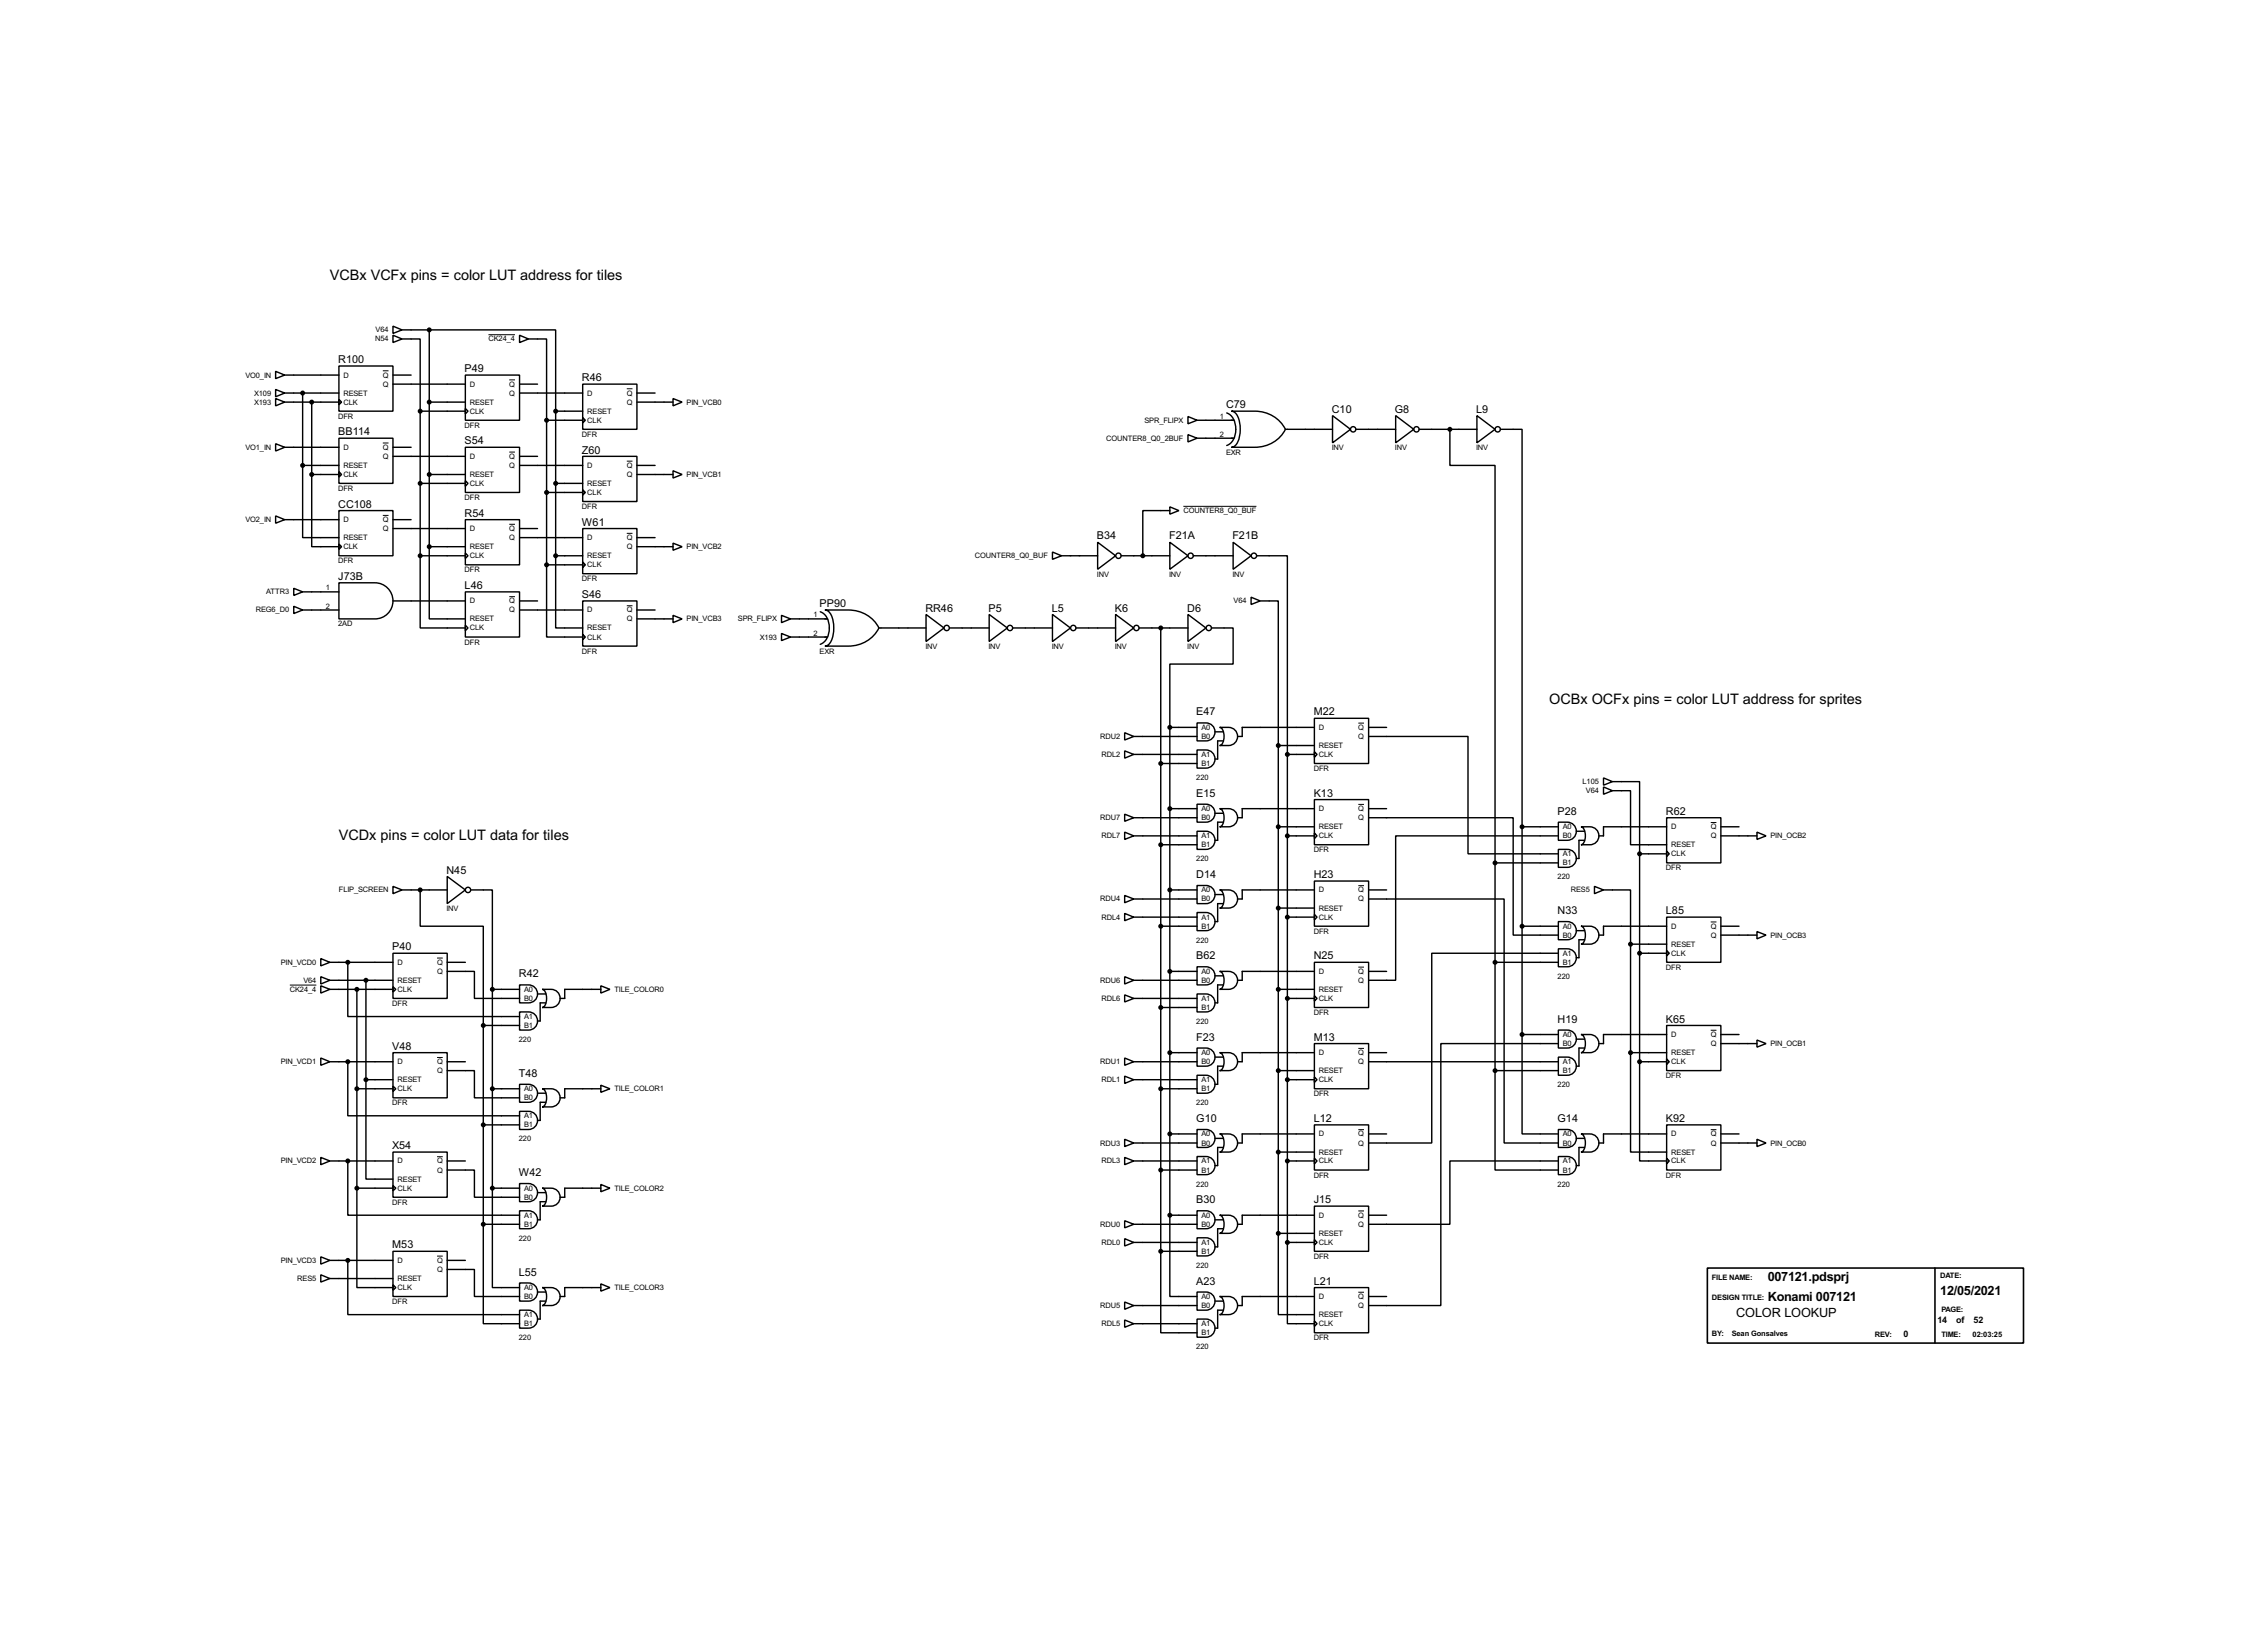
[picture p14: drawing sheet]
<svg xmlns="http://www.w3.org/2000/svg" width="637mm" height="460mm" viewBox="0 0 637 460" stroke-linecap="round" stroke-linejoin="round" font-family="sans-serif">
<defs><g id="words">
<g font-size="4.6">
<text x="92.8" y="78.6">VCBx VCFx pins = color LUT address for tiles</text>
<text x="435.7" y="198">OCBx OCFx pins = color LUT address for sprites</text>
<text x="95.3" y="236.1">VCDx pins = color LUT data for tiles</text>
</g>
<g font-size="4">
<text x="497.1" y="360.1">007121.pdsprj</text>
<text x="497.1" y="365.9">Konami 007121</text>
<text x="545.6" y="364.2">12/05/2021</text>
<text x="488.2" y="370.3">COLOR LOOKUP</text>
</g>
<g font-size="3.4">
<text x="95.1" y="102.1">R100</text>
<text x="130.7" y="104.7">P49</text>
<text x="163.7" y="107.2">R46</text>
<text x="344.8" y="114.8">C79</text>
<text x="374.5" y="116.1">C10</text>
<text x="392.3" y="116.1">G8</text>
<text x="415.1" y="116.1">L9</text>
<text x="95.1" y="122.4">BB114</text>
<text x="130.7" y="124.9">S54</text>
<text x="163.7" y="127.5">Z60</text>
<text x="95.1" y="142.8">CC108</text>
<text x="130.7" y="145.3">R54</text>
<text x="163.7" y="147.8">W61</text>
<text x="308.5" y="151.7">B34</text>
<text x="328.8" y="151.7">F21A</text>
<text x="346.6" y="151.7">F21B</text>
<text x="95.1" y="163">J73B</text>
<text x="130.7" y="165.6">L46</text>
<text x="163.7" y="168.2">S46</text>
<text x="230.5" y="170.7">PP90</text>
<text x="260.2" y="172">RR46</text>
<text x="278" y="172">P5</text>
<text x="295.8" y="172">L5</text>
<text x="313.5" y="172">K6</text>
<text x="333.9" y="172">D6</text>
<text x="336.4" y="201.2">E47</text>
<text x="369.4" y="201.2">M22</text>
<text x="336.4" y="224">E15</text>
<text x="369.4" y="224">K13</text>
<text x="438" y="229.1">P28</text>
<text x="468.5" y="229.1">R62</text>
<text x="125.6" y="245.6">N45</text>
<text x="336.4" y="246.9">D14</text>
<text x="369.4" y="246.9">H23</text>
<text x="438" y="257.1">N33</text>
<text x="468.5" y="257.1">L85</text>
<text x="110.3" y="267.2">P40</text>
<text x="336.4" y="269.8">B62</text>
<text x="369.4" y="269.8">N25</text>
<text x="145.9" y="274.8">R42</text>
<text x="438" y="287.5">H19</text>
<text x="468.5" y="287.5">K65</text>
<text x="336.4" y="292.6">F23</text>
<text x="369.4" y="292.6">M13</text>
<text x="110.3" y="295.2">V48</text>
<text x="145.9" y="302.8">T48</text>
<text x="336.4" y="315.5">G10</text>
<text x="369.4" y="315.5">L12</text>
<text x="438" y="315.5">G14</text>
<text x="468.5" y="315.5">K92</text>
<text x="110.3" y="323.1">X54</text>
<text x="145.9" y="330.7">W42</text>
<text x="336.4" y="338.3">B30</text>
<text x="369.4" y="338.3">J15</text>
<text x="110.3" y="351">M53</text>
<text x="145.9" y="358.7">L55</text>
<text x="336.4" y="361.2">A23</text>
<text x="369.4" y="361.2">L21</text>
</g>
<g font-size="2.8">
<text x="544.8" y="371.8">14</text>
<text x="550.1" y="371.8">of</text>
<text x="555" y="371.8">52</text>
<text x="535.3" y="375.9">0</text>
</g>
<g font-size="2.4">
<text x="105.5" y="96">N54</text>
<text x="105.6" y="93.5">V64</text>
<text x="137.4" y="96">CK24_4</text>
<text x="69" y="106.2">VO0_IN</text>
<text x="96.6" y="106.2">D</text>
<text x="107.7" y="106.2">Q</text>
<text x="71.5" y="113.7">X193</text>
<text x="71.5" y="111.2">X109</text>
<text x="96.6" y="111.2">RESET</text>
<text x="96.6" y="113.7">CLK</text>
<text x="107.7" y="108.7">Q</text>
<text x="132.1" y="113.7">RESET</text>
<text x="132.1" y="108.7">D</text>
<text x="143.2" y="108.7">Q</text>
<text x="143.2" y="111.2">Q</text>
<text x="165.2" y="111.2">D</text>
<text x="176.3" y="111.2">Q</text>
<text x="176.3" y="113.7">Q</text>
<text x="193.1" y="113.7">PIN_VCB0</text>
<text x="95.1" y="117.7">DFR</text>
<text x="132.1" y="116.3">CLK</text>
<text x="165.2" y="116.3">RESET</text>
<text x="165.2" y="118.9">CLK</text>
<text x="321.8" y="118.9">SPR_FLIPX</text>
<text x="343.1" y="117.8">1</text>
<text x="130.7" y="120.3">DFR</text>
<text x="163.7" y="122.8">DFR</text>
<text x="311.1" y="123.9">COUNTER8_Q0_2BUF</text>
<text x="343.1" y="122.8">2</text>
<text x="69" y="126.4">VO1_IN</text>
<text x="96.6" y="131.6">RESET</text>
<text x="96.6" y="126.4">D</text>
<text x="107.7" y="126.4">Q</text>
<text x="107.7" y="129">Q</text>
<text x="132.1" y="129">D</text>
<text x="143.2" y="129">Q</text>
<text x="143.2" y="131.6">Q</text>
<text x="165.2" y="131.6">D</text>
<text x="176.3" y="131.6">Q</text>
<text x="344.8" y="127.8">EXR</text>
<text x="374.5" y="126.6">INV</text>
<text x="392.3" y="126.6">INV</text>
<text x="415.1" y="126.6">INV</text>
<text x="96.6" y="134.1">CLK</text>
<text x="132.1" y="134.1">RESET</text>
<text x="132.1" y="136.6">CLK</text>
<text x="165.2" y="136.6">RESET</text>
<text x="176.3" y="134.1">Q</text>
<text x="193.1" y="134.1">PIN_VCB1</text>
<text x="95.1" y="138">DFR</text>
<text x="130.7" y="140.5">DFR</text>
<text x="163.7" y="143.1">DFR</text>
<text x="165.2" y="139.2">CLK</text>
<text x="69" y="146.8">VO2_IN</text>
<text x="96.6" y="146.8">D</text>
<text x="107.7" y="146.8">Q</text>
<text x="107.7" y="149.3">Q</text>
<text x="132.1" y="149.3">D</text>
<text x="143.2" y="149.3">Q</text>
<text x="332.8" y="144.3">COUNTER8_Q0_BUF</text>
<text x="96.6" y="151.9">RESET</text>
<text x="96.6" y="154.4">CLK</text>
<text x="132.1" y="154.4">RESET</text>
<text x="143.2" y="151.9">Q</text>
<text x="165.2" y="151.9">D</text>
<text x="176.3" y="151.9">Q</text>
<text x="176.3" y="154.4">Q</text>
<text x="193.1" y="154.4">PIN_VCB2</text>
<text x="95.1" y="158.4">DFR</text>
<text x="130.7" y="160.9">DFR</text>
<text x="132.1" y="157">CLK</text>
<text x="165.2" y="157">RESET</text>
<text x="165.2" y="159.5">CLK</text>
<text x="274.1" y="157">COUNTER8_Q0_BUF</text>
<text x="74.9" y="167.1">ATTR3</text>
<text x="91.6" y="166">1</text>
<text x="163.7" y="163.4">DFR</text>
<text x="308.5" y="162.2">INV</text>
<text x="328.8" y="162.2">INV</text>
<text x="346.6" y="162.2">INV</text>
<text x="71.9" y="172.2">REG6_D0</text>
<text x="91.6" y="171.1">2</text>
<text x="132.1" y="169.7">D</text>
<text x="143.2" y="169.7">Q</text>
<text x="143.2" y="172.2">Q</text>
<text x="165.2" y="172.2">D</text>
<text x="176.3" y="172.2">Q</text>
<text x="228.8" y="173.6">1</text>
<text x="346.9" y="169.7">V64</text>
<text x="95.1" y="176.1">2AD</text>
<text x="132.1" y="174.7">RESET</text>
<text x="132.1" y="177.3">CLK</text>
<text x="165.2" y="177.3">RESET</text>
<text x="165.2" y="179.8">CLK</text>
<text x="176.3" y="174.7">Q</text>
<text x="193.1" y="174.7">PIN_VCB3</text>
<text x="207.5" y="174.7">SPR_FLIPX</text>
<text x="213.7" y="179.8">X193</text>
<text x="228.8" y="178.7">2</text>
<text x="130.7" y="181.2">DFR</text>
<text x="163.7" y="183.8">DFR</text>
<text x="230.5" y="183.8">EXR</text>
<text x="260.2" y="182.5">INV</text>
<text x="278" y="182.5">INV</text>
<text x="295.8" y="182.5">INV</text>
<text x="313.5" y="182.5">INV</text>
<text x="333.9" y="182.5">INV</text>
<text x="309.4" y="207.8">RDU2</text>
<text x="337.9" y="207.8">B0</text>
<text x="337.9" y="205.2">A0</text>
<text x="370.9" y="205.2">D</text>
<text x="382" y="205.2">Q</text>
<text x="382" y="207.8">Q</text>
<text x="309.7" y="212.8">RDL2</text>
<text x="337.9" y="212.8">A1</text>
<text x="337.9" y="215.4">B1</text>
<text x="370.9" y="210.3">RESET</text>
<text x="370.9" y="212.8">CLK</text>
<text x="336.4" y="219.3">220</text>
<text x="369.4" y="216.8">DFR</text>
<text x="445" y="220.5">L105</text>
<text x="446" y="223">V64</text>
<text x="309.4" y="230.6">RDU7</text>
<text x="337.9" y="230.6">B0</text>
<text x="337.9" y="228.1">A0</text>
<text x="370.9" y="233.2">RESET</text>
<text x="370.9" y="228.1">D</text>
<text x="382" y="228.1">Q</text>
<text x="382" y="230.6">Q</text>
<text x="439.5" y="233.2">A0</text>
<text x="470" y="233.2">D</text>
<text x="481.1" y="233.2">Q</text>
<text x="309.7" y="235.7">RDL7</text>
<text x="337.9" y="235.7">A1</text>
<text x="337.9" y="238.2">B1</text>
<text x="369.4" y="239.6">DFR</text>
<text x="370.9" y="235.7">CLK</text>
<text x="439.5" y="235.7">B0</text>
<text x="470" y="238.2">RESET</text>
<text x="481.1" y="235.7">Q</text>
<text x="497.9" y="235.7">PIN_OCB2</text>
<text x="336.4" y="242.2">220</text>
<text x="439.5" y="240.8">A1</text>
<text x="439.5" y="243.3">B1</text>
<text x="468.5" y="244.7">DFR</text>
<text x="470" y="240.8">CLK</text>
<text x="95.3" y="250.9">FLIP_SCREEN</text>
<text x="337.9" y="250.9">A0</text>
<text x="370.9" y="250.9">D</text>
<text x="382" y="250.9">Q</text>
<text x="438" y="247.3">220</text>
<text x="441.7" y="250.9">RES5</text>
<text x="125.6" y="256.2">INV</text>
<text x="309.4" y="253.5">RDU4</text>
<text x="337.9" y="253.5">B0</text>
<text x="370.9" y="256">RESET</text>
<text x="382" y="253.5">Q</text>
<text x="309.7" y="258.6">RDL4</text>
<text x="337.9" y="258.6">A1</text>
<text x="337.9" y="261.1">B1</text>
<text x="369.4" y="262.5">DFR</text>
<text x="370.9" y="258.6">CLK</text>
<text x="439.5" y="263.6">B0</text>
<text x="439.5" y="261.1">A0</text>
<text x="470" y="261.1">D</text>
<text x="481.1" y="261.1">Q</text>
<text x="481.1" y="263.6">Q</text>
<text x="497.9" y="263.6">PIN_OCB3</text>
<text x="336.4" y="265">220</text>
<text x="439.5" y="268.7">A1</text>
<text x="470" y="266.2">RESET</text>
<text x="470" y="268.7">CLK</text>
<text x="79" y="271.3">PIN_VCD0</text>
<text x="111.8" y="271.3">D</text>
<text x="122.9" y="271.3">Q</text>
<text x="122.9" y="273.8">Q</text>
<text x="337.9" y="273.8">A0</text>
<text x="370.9" y="273.8">D</text>
<text x="382" y="273.8">Q</text>
<text x="438" y="275.2">220</text>
<text x="439.5" y="271.3">B1</text>
<text x="468.5" y="272.7">DFR</text>
<text x="81.5" y="278.9">CK24_4</text>
<text x="85.3" y="276.3">V64</text>
<text x="111.8" y="276.3">RESET</text>
<text x="111.8" y="278.9">CLK</text>
<text x="147.4" y="281.4">B0</text>
<text x="147.4" y="278.9">A0</text>
<text x="172.8" y="278.9">TILE_COLOR0</text>
<text x="309.4" y="276.3">RDU6</text>
<text x="309.7" y="281.4">RDL6</text>
<text x="337.9" y="276.3">B0</text>
<text x="337.9" y="281.4">A1</text>
<text x="370.9" y="278.9">RESET</text>
<text x="370.9" y="281.4">CLK</text>
<text x="382" y="276.3">Q</text>
<text x="110.3" y="282.8">DFR</text>
<text x="147.4" y="286.5">A1</text>
<text x="336.4" y="287.9">220</text>
<text x="337.9" y="284">B1</text>
<text x="369.4" y="285.4">DFR</text>
<text x="145.9" y="293">220</text>
<text x="147.4" y="289">B1</text>
<text x="439.5" y="291.6">A0</text>
<text x="470" y="291.6">D</text>
<text x="481.1" y="291.6">Q</text>
<text x="79" y="299.2">PIN_VCD1</text>
<text x="111.8" y="299.2">D</text>
<text x="122.9" y="299.2">Q</text>
<text x="309.4" y="299.2">RDU1</text>
<text x="337.9" y="299.2">B0</text>
<text x="337.9" y="296.7">A0</text>
<text x="370.9" y="296.7">D</text>
<text x="382" y="296.7">Q</text>
<text x="382" y="299.2">Q</text>
<text x="439.5" y="294.1">B0</text>
<text x="439.5" y="299.2">A1</text>
<text x="470" y="296.7">RESET</text>
<text x="470" y="299.2">CLK</text>
<text x="481.1" y="294.1">Q</text>
<text x="497.9" y="294.1">PIN_OCB1</text>
<text x="111.8" y="304.3">RESET</text>
<text x="122.9" y="301.7">Q</text>
<text x="309.7" y="304.3">RDL1</text>
<text x="337.9" y="304.3">A1</text>
<text x="370.9" y="301.7">RESET</text>
<text x="370.9" y="304.3">CLK</text>
<text x="438" y="305.7">220</text>
<text x="439.5" y="301.7">B1</text>
<text x="468.5" y="303.1">DFR</text>
<text x="110.3" y="310.8">DFR</text>
<text x="111.8" y="306.8">CLK</text>
<text x="147.4" y="309.4">B0</text>
<text x="147.4" y="306.8">A0</text>
<text x="172.8" y="306.8">TILE_COLOR1</text>
<text x="336.4" y="310.8">220</text>
<text x="337.9" y="306.8">B1</text>
<text x="369.4" y="308.2">DFR</text>
<text x="147.4" y="314.4">A1</text>
<text x="147.4" y="317">B1</text>
<text x="145.9" y="320.9">220</text>
<text x="309.4" y="322.1">RDU3</text>
<text x="337.9" y="322.1">B0</text>
<text x="337.9" y="319.5">A0</text>
<text x="370.9" y="319.5">D</text>
<text x="382" y="319.5">Q</text>
<text x="382" y="322.1">Q</text>
<text x="439.5" y="322.1">B0</text>
<text x="439.5" y="319.5">A0</text>
<text x="470" y="319.5">D</text>
<text x="481.1" y="319.5">Q</text>
<text x="481.1" y="322.1">Q</text>
<text x="497.9" y="322.1">PIN_OCB0</text>
<text x="79" y="327.1">PIN_VCD2</text>
<text x="111.8" y="327.1">D</text>
<text x="122.9" y="327.1">Q</text>
<text x="122.9" y="329.7">Q</text>
<text x="309.7" y="327.1">RDL3</text>
<text x="337.9" y="327.1">A1</text>
<text x="337.9" y="329.7">B1</text>
<text x="370.9" y="324.6">RESET</text>
<text x="370.9" y="327.1">CLK</text>
<text x="439.5" y="327.1">A1</text>
<text x="439.5" y="329.7">B1</text>
<text x="470" y="324.6">RESET</text>
<text x="470" y="327.1">CLK</text>
<text x="111.8" y="332.2">RESET</text>
<text x="111.8" y="334.8">CLK</text>
<text x="147.4" y="334.8">A0</text>
<text x="172.8" y="334.8">TILE_COLOR2</text>
<text x="336.4" y="333.6">220</text>
<text x="369.4" y="331.1">DFR</text>
<text x="438" y="333.6">220</text>
<text x="468.5" y="331.1">DFR</text>
<text x="110.3" y="338.7">DFR</text>
<text x="147.4" y="337.3">B0</text>
<text x="147.4" y="342.4">A1</text>
<text x="147.4" y="344.9">B1</text>
<text x="309.4" y="344.9">RDU0</text>
<text x="337.9" y="344.9">B0</text>
<text x="337.9" y="342.4">A0</text>
<text x="370.9" y="347.5">RESET</text>
<text x="370.9" y="342.4">D</text>
<text x="382" y="342.4">Q</text>
<text x="382" y="344.9">Q</text>
<text x="145.9" y="348.9">220</text>
<text x="309.7" y="350">RDL0</text>
<text x="337.9" y="350">A1</text>
<text x="337.9" y="352.5">B1</text>
<text x="369.4" y="353.9">DFR</text>
<text x="370.9" y="350">CLK</text>
<text x="79" y="355.1">PIN_VCD3</text>
<text x="111.8" y="355.1">D</text>
<text x="122.9" y="355.1">Q</text>
<text x="122.9" y="357.6">Q</text>
<text x="336.4" y="356.5">220</text>
<text x="481.4" y="360">FILE NAME:</text>
<text x="545.6" y="359.4">DATE:</text>
<text x="83.6" y="360.2">RES5</text>
<text x="111.8" y="360.2">RESET</text>
<text x="111.8" y="362.7">CLK</text>
<text x="147.4" y="365.2">B0</text>
<text x="147.4" y="362.7">A0</text>
<text x="172.8" y="362.7">TILE_COLOR3</text>
<text x="337.9" y="365.2">A0</text>
<text x="370.9" y="365.2">D</text>
<text x="382" y="365.2">Q</text>
<text x="481.4" y="365.4">DESIGN TITLE:</text>
<text x="110.3" y="366.6">DFR</text>
<text x="147.4" y="370.3">A1</text>
<text x="309.4" y="367.8">RDU5</text>
<text x="337.9" y="367.8">B0</text>
<text x="370.9" y="370.3">RESET</text>
<text x="382" y="367.8">Q</text>
<text x="545.9" y="368.8">PAGE:</text>
<text x="145.9" y="376.8">220</text>
<text x="147.4" y="372.9">B1</text>
<text x="309.7" y="372.9">RDL5</text>
<text x="337.9" y="372.9">A1</text>
<text x="337.9" y="375.4">B1</text>
<text x="369.4" y="376.8">DFR</text>
<text x="370.9" y="372.9">CLK</text>
<text x="481.4" y="375.7">BY:</text>
<text x="487" y="375.7">Sean Gonsalves</text>
<text x="527.2" y="375.8">REV:</text>
<text x="545.9" y="375.8">TIME:</text>
<text x="554.7" y="375.8">02:03:25</text>
<text x="336.4" y="379.3">220</text>
</g>
</g></defs>
<g fill="none" stroke="#000" stroke-width=".4">
<path d="M110.5 91.7l2.6 1.1-2.6 1zM110.5 94.3l2.6 1-2.6 1zM113.1 95.3h5.1v20.3M113.1 92.8h7.6M120.7 92.8h35.6v22.8M120.7 92.8v60.9M146.1 94.3l2.5 1-2.5 1zM148.6 95.3h5.1v22.9M77.5 104.4l2.6 1.1-2.6 1zM77.5 112.1l2.6 1-2.6 1zM77.5 109.5l2.6 1-2.6 1.1zM80.1 113.1h15.2"/>
<path d="M80.1 110.5h15.2M80.1 105.5h15.2M85.1 110.5v20.4M87.7 113.1v20.3M95.3 102.9h15.2v12.7h-15.2zM95.3 112.3l.8 .8-.8 .7zM110.5 108h20.4M110.5 105.5h5.1M118.2 115.6h12.7M118.2 115.6v40.7M120.7 113.1h10.2M130.9 105.5h15.2v12.7h-15.2z"/>
<path d="M130.9 114.9l.7 .7-.7 .8zM146.1 108h5.1M146.1 110.5h17.8M153.7 118.2h10.2M153.7 118.2v40.6M156.3 115.6v40.7M156.3 115.6h7.6M163.9 108h15.2v12.7h-15.2zM163.9 117.4l.7 .8-.7 .7zM179.1 113.1h10.2M179.1 110.5h5.1M189.3 112.1l2.5 1-2.5 1z"/>
<path d="M334.1 117.1l2.5 1.1-2.5 1zM336.6 118.2h10.4M345 116.1a5.2 5.2 0 0 1 2.1 6.9 3.7 3.7 0 0 1-2.1 2.3M346.3 115.6h6.6a9.5 9.5 0 0 1 8.6 5.1 9.4 9.4 0 0 1-8.6 5.1h-6.6a3.2 3.2 0 0 0 2.3-3.2 7.9 7.9 0 0 0-1.3-6.6zM374.7 116.9l5.1 3.8-5.1 3.8zM392.5 116.9l5.1 3.8-5.1 3.8zM415.3 116.9l5.1 3.8-5.1 3.8zM77.5 124.8l2.6 1-2.6 1zM80.1 125.8h15.2M85.1 130.9v20.3h10.2M85.1 130.9h10.2M87.7 133.4v20.3h7.6"/>
<path d="M87.7 133.4h7.6M95.3 123.2h15.2v12.7h-15.2zM95.3 132.6l.8 .8-.8 .8zM110.5 125.8h5.1M110.5 128.3h20.4M118.2 135.9h12.7M120.7 133.4h10.2M130.9 125.8h15.2v12.7h-15.2zM130.9 135.2l.7 .7-.7 .8zM146.1 128.3h5.1M146.1 130.9h17.8M153.7 138.5h10.2"/>
<path d="M156.3 135.9h7.6M163.9 128.3h15.2v12.7h-15.2zM163.9 137.7l.7 .8-.7 .7zM179.1 130.9h5.1M179.1 133.4h10.2M189.3 132.4l2.5 1-2.5 1zM334.1 122.2l2.5 1-2.5 1.1zM336.6 123.2h10.4M361.5 120.7h13.2M381.3 120.7h11.2M399.1 120.7h16.2M407.7 120.7v10.2h12.7v111.7"/>
<path d="M421.9 120.7h6.1v111.8M77.5 145.1l2.6 1-2.6 1zM80.1 146.1h15.2M95.3 143.6h15.2v12.7h-15.2zM95.3 153l.8 .7-.8 .8zM110.5 148.6h20.4M110.5 146.1h5.1M118.2 156.3v20.3h12.7M118.2 156.3h12.7M120.7 153.7v20.3h10.2M120.7 153.7h10.2M130.9 146.1h15.2v12.7h-15.2z"/>
<path d="M130.9 155.5l.7 .8-.7 .7zM146.1 151.2h17.8M146.1 148.6h5.1M153.7 158.8v20.3h10.2M153.7 158.8h10.2M156.3 156.3v20.3h7.6M156.3 156.3h7.6M163.9 148.6h15.2v12.7h-15.2zM163.9 158l.7 .8-.7 .8zM179.1 153.7h10.2M179.1 151.2h5.1M189.3 152.7l2.5 1-2.5 1z"/>
<path d="M296 155.2l2.5 1.1-2.5 1zM298.5 156.3h10.2M308.7 152.5l5 3.8-5 3.8zM315.3 156.3h13.7M329 152.5l5.1 3.8-5.1 3.8zM329 142.5l2.5 1.1-2.5 1zM329 143.6h-7.6v12.7M335.6 156.3h11.2M346.8 152.5l5 3.8-5 3.8zM353.4 156.3h8.6v55.8M82.6 165.4l2.5 1-2.5 1zM82.6 170.5l2.5 1-2.5 1z"/>
<path d="M85.1 171.5h10.2M85.1 166.4h10.2M95.3 163.9h10.2a5.1 5.1 0 0 1 5 5 5.1 5.1 0 0 1-5 5.1h-10.2zM110.5 169h20.4M130.9 166.4h15.2v12.7h-15.2zM130.9 175.8l.7 .8-.7 .7zM146.1 171.5h17.8M146.1 169h5.1M163.9 169h15.2v12.7h-15.2zM163.9 178.4l.7 .7-.7 .8zM179.1 174h10.2M179.1 171.5h5.1"/>
<path d="M189.3 173l2.5 1-2.5 1.1zM219.8 173l2.5 1-2.5 1.1zM219.8 178.1l2.5 1-2.5 1zM222.3 174h10.4M222.3 179.1h10.4M230.7 172a5.1 5.1 0 0 1 2.3 6.2l-.2 .7a3.8 3.8 0 0 1-2.1 2.3M232 171.5h6.6a9.4 9.4 0 0 1 8.6 5.1 9.5 9.5 0 0 1-8.6 5.1h-6.6a3.2 3.2 0 0 0 2.3-3.2 7.8 7.8 0 0 0-1.3-6.6zM247.2 176.6h13.2M260.4 172.8l5.1 3.8-5.1 3.8zM267 176.6h11.2M278.2 172.8l5.1 3.8-5.1 3.8zM284.8 176.6h11.2"/>
<path d="M296 172.8l5 3.8-5 3.8zM302.6 176.6h11.1M313.7 172.8l5.1 3.8-5.1 3.8zM320.3 176.6h13.8M326.4 176.6v175.2M334.1 172.8l5 3.8-5 3.8zM340.7 176.6h6.1v10.1h-17.8v17.8M351.8 167.9l2.6 1.1-2.6 1zM354.4 169h5.1v40.6M316.3 206l2.5 1.1-2.5 1zM316.3 211.1l2.5 1-2.5 1.1zM318.8 207.1h17.8"/>
<path d="M318.8 212.1h17.8M326.4 214.7h10.2M329 204.5v137.2M329 204.5h7.6M336.6 203.3a5.1 5.1 0 0 1 4.1 .5 2.54 2.54 0 0 1 .8 2.8 2.54 2.54 0 0 1-2.4 1.7h-2.5zM336.6 210.9a5.1 5.1 0 0 1 4.1 .5 2.57 2.57 0 0 1 .8 2.8 2.57 2.57 0 0 1-2.4 1.8h-2.5zM341.7 205.8h2.3M343 204.5a5.1 5.1 0 0 1 4.1 .5 2.57 2.57 0 0 1 .8 2.9 2.57 2.57 0 0 1-2.4 1.7h-2.5a2.29 2.29 0 0 0 1.2-2.5v-.7a1.94 1.94 0 0 0-1.2-1.9zM344 208.3h-1.6v5.1h-.7M359.5 209.6v137.2M359.5 209.6h10.1M362 212.1h7.6"/>
<path d="M362 212.1v137.2M369.6 202h15.3v12.7h-15.3zM369.6 211.4l.8 .7-.8 .8zM369.6 204.5h-20.3v2.6h-1.3M384.9 207.1h27.9v33h25.4M384.9 204.5h5M450.9 218.7l2.5 1.1-2.5 1zM453.4 219.8h7.7v20.3M316.3 228.9l2.5 1-2.5 1zM316.3 234l2.5 1-2.5 1zM318.8 229.9h17.8M318.8 235h17.8"/>
<path d="M326.4 237.5h10.2M329 227.4h7.6M336.6 226.1a5.1 5.1 0 0 1 4.1 .5 2.53 2.53 0 0 1 .8 2.9 2.53 2.53 0 0 1-2.4 1.7h-2.5zM336.6 233.7a5.1 5.1 0 0 1 4.1 .5 2.56 2.56 0 0 1 .8 2.9 2.56 2.56 0 0 1-2.4 1.7h-2.5zM341.7 228.7h2.3M343 227.4a5.1 5.1 0 0 1 4.1 .5 2.56 2.56 0 0 1 .8 2.8 2.56 2.56 0 0 1-2.4 1.8h-2.5a2.24 2.24 0 0 0 1.2-2.6v-.7a1.94 1.94 0 0 0-1.2-1.8zM344 231.2h-1.6v5.1h-.7M359.5 232.5h10.1M362 235h7.6M369.6 224.8h15.3v12.7h-15.3zM369.6 234.2l.8 .8-.8 .8zM369.6 227.4h-20.3v2.5h-1.3"/>
<path d="M384.9 229.9h40.6v33h12.7M384.9 227.4h5M428 232.5h10.2M428 232.5v58.4M438.2 231.2a5 5 0 0 1 4.1 .5 2.55 2.55 0 0 1 .8 2.9 2.55 2.55 0 0 1-2.4 1.7h-2.5zM438.2 238.8a5.1 5.1 0 0 1 4.1 .5 2.53 2.53 0 0 1 .8 2.9 2.53 2.53 0 0 1-2.4 1.7h-2.5zM438.2 235h-45.7v40.6h-7.6M443.3 233.7h2.3M444.6 232.5a5.1 5.1 0 0 1 4.1 .5 2.53 2.53 0 0 1 .8 2.8 2.53 2.53 0 0 1-2.4 1.7h-2.5a2.21 2.21 0 0 0 1.2-2.5v-.7a1.94 1.94 0 0 0-1.2-1.8zM445.6 236.3h-1.6v5.1h-.7M450.9 221.3l2.5 1-2.5 1zM453.4 222.3h5.1v15.2h10.2"/>
<path d="M468.7 229.9h15.2v12.7h-15.2zM468.7 239.3l.7 .8-.7 .7zM468.7 232.5h-17.8v2.5h-1.3M483.9 232.5h5.1M483.9 235h10.2M494.1 234l2.5 1-2.5 1zM110.5 249.2l2.6 1-2.6 1.1zM113.1 250.2h12.7M118.2 250.2v10.2h17.7v27.9M125.8 246.4l5.1 3.8-5.1 3.9zM132.4 250.2h6.1v28M316.3 251.8l2.5 1-2.5 1z"/>
<path d="M316.3 256.8l2.5 1.1-2.5 1zM318.8 252.8h17.8M318.8 257.9h17.8M329 250.2h7.6M336.6 249a5.1 5.1 0 0 1 4.1 .5 2.57 2.57 0 0 1 .8 2.8 2.57 2.57 0 0 1-2.4 1.8h-2.5zM336.6 256.6a5 5 0 0 1 4.1 .5 2.55 2.55 0 0 1 .8 2.9 2.55 2.55 0 0 1-2.4 1.7h-2.5zM341.7 251.5h2.3M343 250.2a5 5 0 0 1 4.1 .6 2.55 2.55 0 0 1 .8 2.8 2.55 2.55 0 0 1-2.4 1.7h-2.5a2.24 2.24 0 0 0 1.2-2.5v-.7a1.99 1.99 0 0 0-1.2-1.9zM344 254.1h-1.6v5h-.7M359.5 255.3h10.1M362 257.9h7.6M369.6 247.7h15.3v12.7h-15.3z"/>
<path d="M369.6 257.1l.8 .8-.8 .7zM369.6 250.2h-20.3v2.6h-1.3M384.9 252.8h38.1v68.6h15.2M384.9 250.2h5M420.4 242.6v58.4M420.4 242.6h17.8M438.2 259.1a5.1 5.1 0 0 1 4.1 .5 2.56 2.56 0 0 1 .8 2.9 2.56 2.56 0 0 1-2.4 1.7h-2.5zM448.4 249.2l2.5 1-2.5 1.1zM450.9 250.2h7.6v15.3M461.1 240.1v58.4M461.1 240.1h7.6M468.7 257.9h15.2v12.7h-15.2z"/>
<path d="M90.2 269.5l2.6 1.1-2.6 1zM90.2 277.2l2.6 1-2.6 1zM90.2 274.6l2.6 1-2.6 1.1zM92.8 275.6h17.7M92.8 270.6h17.7M92.8 278.2h17.7M97.8 270.6v15.2h48.3M100.4 278.2v55.9M102.9 275.6v28M110.5 268h15.3v12.7h-15.3zM110.5 277.4l.8 .8-.8 .7zM125.8 273.1h7.6v7.6h12.7"/>
<path d="M125.8 270.6h5.1M138.5 278.2h7.6M138.5 278.2v55.9M146.1 276.9a5.1 5.1 0 0 1 4.1 .5 2.53 2.53 0 0 1 .8 2.9 2.53 2.53 0 0 1-2.4 1.7h-2.5zM151.2 279.5h2.3M152.5 278.2a5.1 5.1 0 0 1 4.1 .5 2.56 2.56 0 0 1 .8 2.8 2.56 2.56 0 0 1-2.4 1.8h-2.5a2.24 2.24 0 0 0 1.2-2.6v-.7a1.94 1.94 0 0 0-1.2-1.8zM169 277.2l2.5 1-2.5 1zM169 278.2h-10.2v2.5h-1.3M316.3 274.6l2.5 1-2.5 1.1zM316.3 279.7l2.5 1-2.5 1zM318.8 275.6h17.8M326.4 260.4h10.2"/>
<path d="M329 273.1h7.6M336.6 271.8a5.1 5.1 0 0 1 4.1 .5 2.56 2.56 0 0 1 .8 2.9 2.56 2.56 0 0 1-2.4 1.7h-2.5zM336.6 279.5a5.1 5.1 0 0 1 4.1 .5 2.54 2.54 0 0 1 .8 2.8 2.54 2.54 0 0 1-2.4 1.7h-2.5zM341.7 274.4h2.3M343 273.1a5.1 5.1 0 0 1 4.1 .5 2.54 2.54 0 0 1 .8 2.9 2.54 2.54 0 0 1-2.4 1.7h-2.5a2.24 2.24 0 0 0 1.2-2.6v-.7a1.93 1.93 0 0 0-1.2-1.8zM344 276.9h-1.6v5.1h-.7M359.5 278.2h10.1M369.6 270.6h15.3v12.7h-15.3zM369.6 280l.8 .7-.8 .8zM369.6 273.1h-20.3v2.5h-1.3M384.9 273.1h5M420.4 270.6h17.8"/>
<path d="M428 260.4h10.2M438.2 266.8a5.1 5.1 0 0 1 4.1 .5 2.54 2.54 0 0 1 .8 2.8 2.54 2.54 0 0 1-2.4 1.7h-2.5zM438.2 268h-35.6v53.4h-17.7M443.3 261.7h2.3M444.6 260.4a5.1 5.1 0 0 1 4.1 .5 2.54 2.54 0 0 1 .8 2.9 2.54 2.54 0 0 1-2.4 1.7h-2.5a2.24 2.24 0 0 0 1.2-2.6v-.7a1.93 1.93 0 0 0-1.2-1.8zM445.6 264.2h-1.6v5.1h-.7M458.5 265.5h10.2M458.5 265.5v30.5M461.1 268h7.6M468.7 267.3l.7 .7-.7 .8zM468.7 260.4h-17.8v2.5h-1.3M483.9 260.4h5.1"/>
<path d="M483.9 262.9h10.2M494.1 261.9l2.5 1-2.5 1.1zM90.2 297.5l2.6 1-2.6 1zM92.8 298.5h17.7M97.8 298.5v15.2h48.3M110.5 296h15.3v12.7h-15.3zM125.8 298.5h5.1M135.9 288.3h10.2M135.9 288.3v55.9M146.1 284.5a5.1 5.1 0 0 1 4.1 .5 2.56 2.56 0 0 1 .8 2.9 2.56 2.56 0 0 1-2.4 1.7h-2.5zM153.5 282h-1.6v5.1h-.7M316.3 297.5l2.5 1-2.5 1z"/>
<path d="M318.8 298.5h17.8M318.8 280.7h17.8M326.4 283.3h10.2M329 296h7.6M336.6 294.7a5 5 0 0 1 4.1 .5 2.55 2.55 0 0 1 .8 2.9 2.55 2.55 0 0 1-2.4 1.7h-2.5zM341.7 297.2h2.3M343 296a5.1 5.1 0 0 1 4.1 .5 2.53 2.53 0 0 1 .8 2.8 2.53 2.53 0 0 1-2.4 1.7h-2.5a2.21 2.21 0 0 0 1.2-2.5v-.7a1.94 1.94 0 0 0-1.2-1.8zM344 299.8h-1.6v5.1h-.7M362 280.7h7.6M369.6 293.4h15.3v12.7h-15.3zM369.6 296h-20.3v2.5h-1.3M384.9 298.5h53.3"/>
<path d="M384.9 296h5M428 290.9v27.9h10.2M428 290.9h10.2M438.2 289.6a5.1 5.1 0 0 1 4.1 .5 2.53 2.53 0 0 1 .8 2.9 2.53 2.53 0 0 1-2.4 1.7h-2.5zM438.2 297.2a5.1 5.1 0 0 1 4.1 .5 2.56 2.56 0 0 1 .8 2.9 2.56 2.56 0 0 1-2.4 1.7h-2.5zM438.2 293.4h-33v73.7h-20.3M443.3 292.2h2.3M444.6 290.9a5.1 5.1 0 0 1 4.1 .5 2.56 2.56 0 0 1 .8 2.8 2.56 2.56 0 0 1-2.4 1.8h-2.5a2.24 2.24 0 0 0 1.2-2.6v-.7a1.94 1.94 0 0 0-1.2-1.8zM445.6 294.7h-1.6v5.1h-.7M458.5 296v27.9h10.2M458.5 296h10.2M461.1 298.5v27.9h7.6"/>
<path d="M461.1 298.5h7.6M468.7 288.3h15.2v12.7h-15.2zM468.7 297.7l.7 .8-.7 .8zM468.7 290.9h-17.8v2.5h-1.3M483.9 290.9h5.1M483.9 293.4h10.2M494.1 292.4l2.5 1-2.5 1zM100.4 306.1h10.1M102.9 303.6v27.9h7.6M102.9 303.6h7.6M110.5 305.4l.8 .7-.8 .8zM125.8 301h7.6v7.7h12.7"/>
<path d="M135.9 316.3h10.2M138.5 306.1h7.6M146.1 304.9a5.1 5.1 0 0 1 4.1 .5 2.54 2.54 0 0 1 .8 2.8 2.54 2.54 0 0 1-2.4 1.7h-2.5zM146.1 312.5a5.1 5.1 0 0 1 4.1 .5 2.57 2.57 0 0 1 .8 2.8 2.57 2.57 0 0 1-2.4 1.8h-2.5zM151.2 307.4h2.3M152.5 306.1a5.1 5.1 0 0 1 4.1 .5 2.57 2.57 0 0 1 .8 2.9 2.57 2.57 0 0 1-2.4 1.7h-2.5a2.29 2.29 0 0 0 1.2-2.5v-.7a1.94 1.94 0 0 0-1.2-1.9zM153.5 309.9h-1.6v5.1h-.7M169 305.1l2.5 1-2.5 1zM169 306.1h-10.2v2.6h-1.3M316.3 302.6l2.5 1-2.5 1zM318.8 303.6h17.8M326.4 306.1h10.2"/>
<path d="M329 318.8h7.6M336.6 317.6a5.1 5.1 0 0 1 4.1 .5 2.54 2.54 0 0 1 .8 2.8 2.54 2.54 0 0 1-2.4 1.7h-2.5zM336.6 302.3a5.1 5.1 0 0 1 4.1 .5 2.53 2.53 0 0 1 .8 2.9 2.53 2.53 0 0 1-2.4 1.7h-2.5zM343 318.8a5.1 5.1 0 0 1 4.1 .5 2.57 2.57 0 0 1 .8 2.9 2.57 2.57 0 0 1-2.4 1.7h-2.5a2.29 2.29 0 0 0 1.2-2.5v-.7a1.94 1.94 0 0 0-1.2-1.9zM359.5 301h10.1M362 303.6h7.6M369.6 302.8l.8 .8-.8 .7zM369.6 316.3h15.3v12.7h-15.3zM369.6 318.8h-20.3v2.6h-1.3M384.9 318.8h5M420.4 301v28h17.8M420.4 301h17.8"/>
<path d="M438.2 317.6a5.1 5.1 0 0 1 4.1 .5 2.54 2.54 0 0 1 .8 2.8 2.54 2.54 0 0 1-2.4 1.7h-2.5zM444.6 318.8a5.1 5.1 0 0 1 4.1 .5 2.57 2.57 0 0 1 .8 2.9 2.57 2.57 0 0 1-2.4 1.7h-2.5a2.29 2.29 0 0 0 1.2-2.5v-.7a1.94 1.94 0 0 0-1.2-1.9zM468.7 316.3h15.2v12.7h-15.2zM468.7 318.8h-17.8v2.6h-1.3M483.9 318.8h5.1M90.2 325.4l2.6 1-2.6 1.1zM92.8 326.4h17.7M97.8 326.4v15.3h48.3M100.4 334.1v27.9h10.1M100.4 334.1h10.1M110.5 323.9h15.3v12.7h-15.3zM110.5 333.3l.8 .8-.8 .7z"/>
<path d="M125.8 329h7.6v7.6h12.7M125.8 326.4h5.1M138.5 334.1v27.9h7.6M138.5 334.1h7.6M146.1 332.8a5 5 0 0 1 4.1 .5 2.55 2.55 0 0 1 .8 2.9 2.55 2.55 0 0 1-2.4 1.7h-2.5zM151.2 335.3h2.3M152.5 334.1a5.1 5.1 0 0 1 4.1 .5 2.53 2.53 0 0 1 .8 2.8 2.53 2.53 0 0 1-2.4 1.7h-2.5a2.21 2.21 0 0 0 1.2-2.5v-.7a1.94 1.94 0 0 0-1.2-1.8zM153.5 337.9h-1.6v5.1h-.7M169 333l2.5 1.1-2.5 1zM169 334.1h-10.2v2.5h-1.3M316.3 320.3l2.5 1.1-2.5 1zM316.3 325.4l2.5 1-2.5 1.1z"/>
<path d="M318.8 321.4h17.8M318.8 326.4h17.8M326.4 329h10.2M336.6 325.2a5.1 5.1 0 0 1 4.1 .5 2.57 2.57 0 0 1 .8 2.8 2.57 2.57 0 0 1-2.4 1.8h-2.5zM341.7 320.1h2.3M344 322.6h-1.6v5.1h-.7M359.5 323.9h10.1M362 326.4h7.6M369.6 339.1h15.3v12.7h-15.3zM369.6 325.7l.8 .7-.8 .8zM438.2 325.2a5.1 5.1 0 0 1 4.1 .5 2.57 2.57 0 0 1 .8 2.8 2.57 2.57 0 0 1-2.4 1.8h-2.5zM438.2 326.4h-30.5v17.8h-22.8"/>
<path d="M443.3 320.1h2.3M445.6 322.6h-1.6v5.1h-.7M468.7 325.7l.7 .7-.7 .8zM483.9 321.4h10.2M494.1 320.3l2.5 1.1-2.5 1zM90.2 353.4l2.6 1-2.6 1zM90.2 358.4l2.6 1.1-2.6 1zM92.8 354.4h17.7M92.8 359.5h17.7M97.8 354.4v15.2h48.3M110.5 351.8h15.3v12.7h-15.3zM125.8 356.9h7.6v7.6h12.7"/>
<path d="M125.8 354.4h5.1M135.9 344.2v28h10.2M135.9 344.2h10.2M146.1 340.4a5.1 5.1 0 0 1 4.1 .5 2.53 2.53 0 0 1 .8 2.9 2.53 2.53 0 0 1-2.4 1.7h-2.5zM316.3 343.2l2.5 1-2.5 1zM316.3 348.3l2.5 1-2.5 1zM318.8 344.2h17.8M318.8 349.3h17.8M326.4 351.8v22.9h10.2M326.4 351.8h10.2M329 341.7v22.8h7.6M329 341.7h7.6"/>
<path d="M336.6 340.4a5.1 5.1 0 0 1 4.1 .5 2.53 2.53 0 0 1 .8 2.9 2.53 2.53 0 0 1-2.4 1.7h-2.5zM336.6 348a5.1 5.1 0 0 1 4.1 .5 2.56 2.56 0 0 1 .8 2.9 2.56 2.56 0 0 1-2.4 1.7h-2.5zM341.7 343h2.3M343 341.7a5.1 5.1 0 0 1 4.1 .5 2.56 2.56 0 0 1 .8 2.8 2.56 2.56 0 0 1-2.4 1.8h-2.5a2.24 2.24 0 0 0 1.2-2.6v-.7a1.94 1.94 0 0 0-1.2-1.8zM344 345.5h-1.6v5.1h-.7M359.5 346.8v22.8h10.1M359.5 346.8h10.1M362 349.3v22.9h7.6M362 349.3h7.6M369.6 348.5l.8 .8-.8 .8zM369.6 341.7h-20.3v2.5h-1.3M384.9 341.7h5"/>
<path d="M110.5 361.2l.8 .8-.8 .8zM146.1 360.7a5.1 5.1 0 0 1 4.1 .5 2.56 2.56 0 0 1 .8 2.9 2.56 2.56 0 0 1-2.4 1.7h-2.5zM146.1 368.4a5.1 5.1 0 0 1 4.1 .5 2.54 2.54 0 0 1 .8 2.8 2.54 2.54 0 0 1-2.4 1.7h-2.5zM151.2 363.3h2.3M152.5 362a5.1 5.1 0 0 1 4.1 .5 2.54 2.54 0 0 1 .8 2.9 2.54 2.54 0 0 1-2.4 1.7h-2.5a2.24 2.24 0 0 0 1.2-2.6v-.7a1.93 1.93 0 0 0-1.2-1.8zM153.5 365.8h-1.6v5.1h-.7M169 361l2.5 1-2.5 1zM169 362h-10.2v2.5h-1.3M316.3 366.1l2.5 1-2.5 1zM316.3 371.1l2.5 1.1-2.5 1zM318.8 367.1h17.8M318.8 372.2h17.8"/>
<path d="M336.6 363.3a5.1 5.1 0 0 1 4.1 .5 2.57 2.57 0 0 1 .8 2.8 2.57 2.57 0 0 1-2.4 1.8h-2.5zM336.6 370.9a5 5 0 0 1 4.1 .5 2.55 2.55 0 0 1 .8 2.9 2.55 2.55 0 0 1-2.4 1.7h-2.5zM341.7 365.8h2.3M343 364.5a5 5 0 0 1 4.1 .6 2.55 2.55 0 0 1 .8 2.8 2.55 2.55 0 0 1-2.4 1.7h-2.5a2.24 2.24 0 0 0 1.2-2.5v-.7a1.99 1.99 0 0 0-1.2-1.9zM344 368.4h-1.6v5h-.7M369.6 362h15.3v12.7h-15.3zM369.6 371.4l.8 .8-.8 .7zM369.6 364.5h-20.3v2.6h-1.3M384.9 364.5h5"/>
<circle cx="380.5" cy="120.7" r=".75"/>
<circle cx="398.3" cy="120.7" r=".75"/>
<circle cx="421.1" cy="120.7" r=".75"/>
<circle cx="314.5" cy="156.3" r=".75"/>
<circle cx="334.8" cy="156.3" r=".75"/>
<circle cx="352.6" cy="156.3" r=".75"/>
<circle cx="266.2" cy="176.6" r=".75"/>
<circle cx="284" cy="176.6" r=".75"/>
<circle cx="301.8" cy="176.6" r=".75"/>
<circle cx="319.5" cy="176.6" r=".75"/>
<circle cx="339.9" cy="176.6" r=".75"/>
<circle cx="131.6" cy="250.2" r=".75"/>
</g>
<g fill="#000" stroke="#000" stroke-width=".4">
<circle cx="120.7" cy="92.8" r=".5"/>
<circle cx="85.1" cy="110.5" r=".5"/>
<circle cx="87.6" cy="113.1" r=".5"/>
<circle cx="118.1" cy="115.6" r=".5"/>
<circle cx="120.7" cy="113.1" r=".5"/>
<circle cx="153.7" cy="118.2" r=".5"/>
<circle cx="156.2" cy="115.6" r=".5"/>
<circle cx="85.1" cy="130.9" r=".5"/>
<circle cx="87.6" cy="133.4" r=".5"/>
<circle cx="118.1" cy="135.9" r=".5"/>
<circle cx="120.7" cy="133.4" r=".5"/>
<circle cx="153.7" cy="138.5" r=".5"/>
<circle cx="156.2" cy="135.9" r=".5"/>
<circle cx="407.7" cy="120.7" r=".5"/>
<circle cx="118.1" cy="156.3" r=".5"/>
<circle cx="120.7" cy="153.7" r=".5"/>
<circle cx="153.7" cy="158.8" r=".5"/>
<circle cx="156.2" cy="156.3" r=".5"/>
<circle cx="321.3" cy="156.3" r=".5"/>
<circle cx="326.4" cy="176.6" r=".5"/>
<circle cx="326.4" cy="214.7" r=".5"/>
<circle cx="328.9" cy="204.5" r=".5"/>
<circle cx="359.4" cy="209.6" r=".5"/>
<circle cx="362" cy="212.1" r=".5"/>
<circle cx="326.4" cy="237.5" r=".5"/>
<circle cx="328.9" cy="227.4" r=".5"/>
<circle cx="359.4" cy="232.5" r=".5"/>
<circle cx="362" cy="235" r=".5"/>
<circle cx="428" cy="232.5" r=".5"/>
<circle cx="118.1" cy="250.2" r=".5"/>
<circle cx="328.9" cy="250.2" r=".5"/>
<circle cx="359.4" cy="255.3" r=".5"/>
<circle cx="362" cy="257.9" r=".5"/>
<circle cx="420.4" cy="242.6" r=".5"/>
<circle cx="461" cy="240.1" r=".5"/>
<circle cx="97.8" cy="270.6" r=".5"/>
<circle cx="100.3" cy="278.2" r=".5"/>
<circle cx="102.9" cy="275.6" r=".5"/>
<circle cx="138.4" cy="278.2" r=".5"/>
<circle cx="326.4" cy="260.4" r=".5"/>
<circle cx="328.9" cy="273.1" r=".5"/>
<circle cx="359.4" cy="278.2" r=".5"/>
<circle cx="420.4" cy="270.6" r=".5"/>
<circle cx="428" cy="260.4" r=".5"/>
<circle cx="458.5" cy="265.5" r=".5"/>
<circle cx="461" cy="268" r=".5"/>
<circle cx="97.8" cy="298.5" r=".5"/>
<circle cx="135.9" cy="288.3" r=".5"/>
<circle cx="326.4" cy="283.3" r=".5"/>
<circle cx="328.9" cy="296" r=".5"/>
<circle cx="362" cy="280.7" r=".5"/>
<circle cx="428" cy="290.9" r=".5"/>
<circle cx="458.5" cy="296" r=".5"/>
<circle cx="461" cy="298.5" r=".5"/>
<circle cx="100.3" cy="306.1" r=".5"/>
<circle cx="102.9" cy="303.6" r=".5"/>
<circle cx="135.9" cy="316.3" r=".5"/>
<circle cx="138.4" cy="306.1" r=".5"/>
<circle cx="326.4" cy="306.1" r=".5"/>
<circle cx="328.9" cy="318.8" r=".5"/>
<circle cx="359.4" cy="301" r=".5"/>
<circle cx="362" cy="303.6" r=".5"/>
<circle cx="420.4" cy="301" r=".5"/>
<circle cx="97.8" cy="326.4" r=".5"/>
<circle cx="100.3" cy="334.1" r=".5"/>
<circle cx="138.4" cy="334.1" r=".5"/>
<circle cx="326.4" cy="329" r=".5"/>
<circle cx="359.4" cy="323.9" r=".5"/>
<circle cx="362" cy="326.4" r=".5"/>
<circle cx="97.8" cy="354.4" r=".5"/>
<circle cx="135.9" cy="344.2" r=".5"/>
<circle cx="326.4" cy="351.8" r=".5"/>
<circle cx="328.9" cy="341.7" r=".5"/>
<circle cx="359.4" cy="346.8" r=".5"/>
<circle cx="362" cy="349.3" r=".5"/>
</g>
<g fill="none" stroke="#000" stroke-width=".28">
<path d="M137.4 94.1h7.4M107.7 104.3h1.6M143.2 106.8h1.6M176.3 109.3h1.6M107.7 124.6h1.6M143.2 127.1h1.6M176.3 129.7h1.6M107.7 144.9h1.6M143.2 147.4h1.6M176.3 150h1.6M332.8 142.4h20.5M143.2 167.8h1.6"/>
<path d="M176.3 170.3h1.6M382 203.3h1.6M382 226.2h1.6M481.1 231.3h1.6M382 249h1.6M481.1 259.2h1.6M81.5 277h7.5M122.9 269.4h1.6M382 271.9h1.6M122.9 297.3h1.6M382 294.8h1.6M481.1 289.7h1.6"/>
<path d="M382 317.6h1.6M481.1 317.6h1.6M122.9 325.2h1.6M122.9 353.2h1.6M382 340.5h1.6M382 363.3h1.6"/>
</g>
<path d="M480.1 356.5h88.9v21.1h-88.9zM544.1 356.5v21.1" fill="none" stroke="#000" stroke-width=".45"/>
<use href="#words"/>
</svg>
